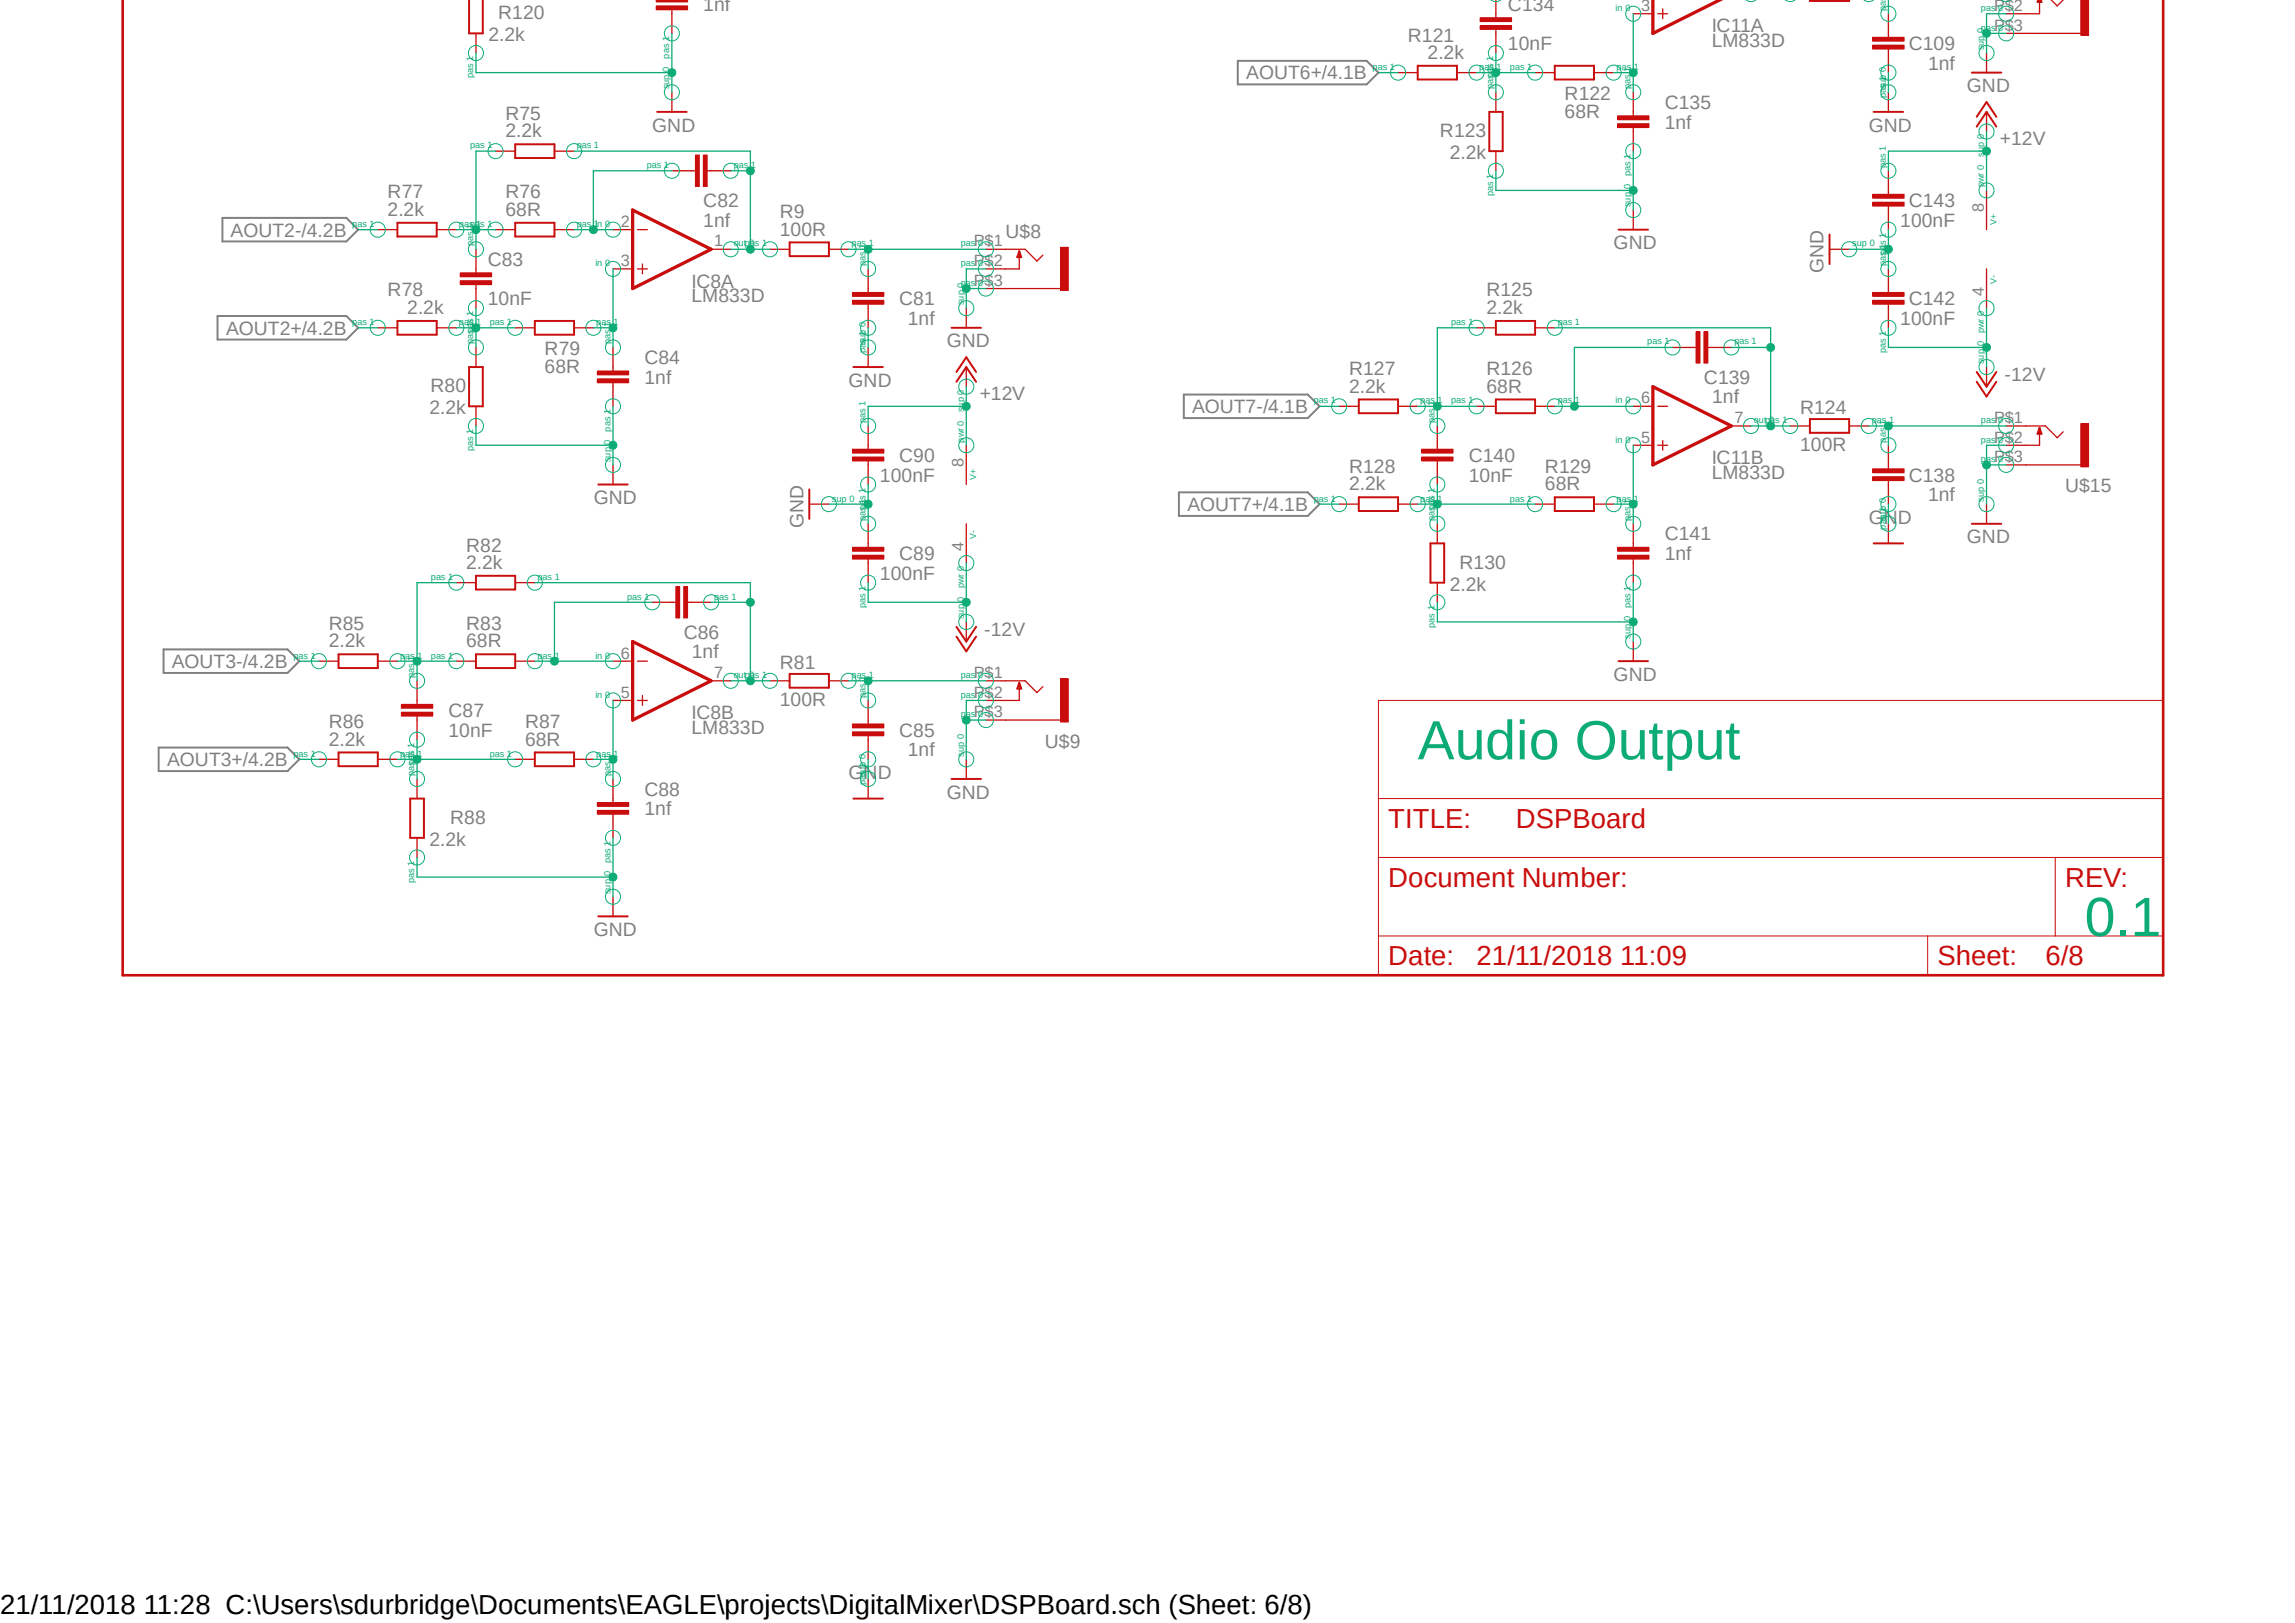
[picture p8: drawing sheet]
<svg xmlns="http://www.w3.org/2000/svg" width="297mm" height="210mm" viewBox="0 0 297 210" stroke-linecap="round" stroke-linejoin="round" font-family="sans-serif">
<defs><g id="words">
<g font-size="7.2" fill="#0dab76">
<text x="183.5" y="98.3">Audio Output</text>
<text x="269.8" y="121.1">0.1</text>
</g>
<g font-size="3.6" fill="#c90d0c">
<text x="179.7" y="107.1">TITLE:</text>
<text x="196.2" y="107.1">DSPBoard</text>
<text x="179.7" y="114.8">Document Number:</text>
<text x="267.3" y="114.8">REV:</text>
<text x="179.7" y="124.9">Date:</text>
<text x="191.1" y="124.9">21/11/2018 11:09</text>
<text x="250.8" y="124.9">Sheet:</text>
<text x="264.7" y="124.9">6/8</text>
</g>
<text font-size="3.6" x="0" y="208.9">21/11/2018 11:28 C:\Users\sdurbridge\Documents\EAGLE\projects\DigitalMixer\DSPBoard.sch (Sheet: 6/8)</text>
<g font-size="2.5" fill="#808080">
<text x="63.2" y="5.3">2.2k</text>
<text x="64.5" y="2.5">R120</text>
<text x="91" y="1.4">1nf</text>
<text x="182.2" y="5.4">R121</text>
<text x="195.2" y="1.4">C134</text>
<text x="221.5" y="4.2">IC11A</text>
<text x="161.3" y="10.3">AOUT6+/4.1B</text>
<text x="184.7" y="7.6">2.2k</text>
<text x="195.2" y="6.5">10nF</text>
<text x="221.5" y="6.1">LM833D</text>
<text x="247" y="6.5">C109</text>
<text x="249.5" y="9">1nf</text>
<text x="254.6" y="11.9">GND</text>
<text x="65.4" y="17.8">2.2k</text>
<text x="65.4" y="15.5">R75</text>
<text x="84.4" y="17">GND</text>
<text x="186.4" y="17.7">R123</text>
<text x="202.5" y="15.2">68R</text>
<text x="202.5" y="13">R122</text>
<text x="215.4" y="16.6">1nf</text>
<text x="215.4" y="14.1">C135</text>
<text x="241.9" y="17">GND</text>
<text x="187.6" y="20.6">2.2k</text>
<text x="258.8" y="18.8">+12V</text>
<text x="50.2" y="27.9">2.2k</text>
<text x="50.2" y="25.7">R77</text>
<text x="65.4" y="27.9">68R</text>
<text x="65.4" y="25.7">R76</text>
<text x="91" y="29.3">1nf</text>
<text x="91" y="26.8">C82</text>
<text x="100.9" y="28.2">R9</text>
<text x="245.9" y="29.3">100nF</text>
<text x="247" y="26.8">C143</text>
<text x="29.8" y="30.6">AOUT2-/4.2B</text>
<text x="63.1" y="34.4">C83</text>
<text x="100.9" y="30.5">100R</text>
<text x="130.1" y="30.7">U$8</text>
<text x="208.8" y="32.3">GND</text>
<text x="236" y="35.3" transform="rotate(-90 236 35.3)">GND</text>
<text x="50.2" y="38.4">R78</text>
<text x="52.7" y="40.6">2.2k</text>
<text x="63.1" y="39.5">10nF</text>
<text x="89.5" y="39.1">LM833D</text>
<text x="89.5" y="37.2">IC8A</text>
<text x="116.4" y="39.5">C81</text>
<text x="192.4" y="40.6">2.2k</text>
<text x="192.4" y="38.4">R125</text>
<text x="247" y="39.5">C142</text>
<text x="29.3" y="43.3">AOUT2+/4.2B</text>
<text x="70.5" y="46">R79</text>
<text x="83.4" y="47.1">C84</text>
<text x="117.5" y="42">1nf</text>
<text x="122.5" y="45">GND</text>
<text x="245.9" y="42">100nF</text>
<text x="55.6" y="53.6">2.2k</text>
<text x="55.7" y="50.8">R80</text>
<text x="70.5" y="48.3">68R</text>
<text x="83.4" y="49.7">1nf</text>
<text x="109.8" y="50">GND</text>
<text x="126.8" y="51.8">+12V</text>
<text x="154.3" y="53.5">AOUT7-/4.1B</text>
<text x="174.6" y="50.8">2.2k</text>
<text x="174.6" y="48.5">R127</text>
<text x="192.4" y="50.8">68R</text>
<text x="192.4" y="48.5">R126</text>
<text x="220.5" y="49.7">C139</text>
<text x="221.6" y="52.2">1nf</text>
<text x="233" y="53.6">R124</text>
<text x="259.4" y="49.3">-12V</text>
<text x="116.4" y="59.8">C90</text>
<text x="190.1" y="59.8">C140</text>
<text x="233" y="58.4">100R</text>
<text x="76.8" y="65.2">GND</text>
<text x="113.9" y="62.4">100nF</text>
<text x="174.6" y="63.5">2.2k</text>
<text x="174.6" y="61.2">R128</text>
<text x="190.1" y="62.3">10nF</text>
<text x="199.9" y="63.5">68R</text>
<text x="199.9" y="61.2">R129</text>
<text x="221.5" y="62">LM833D</text>
<text x="221.5" y="60.1">IC11B</text>
<text x="247" y="62.4">C138</text>
<text x="249.5" y="64.9">1nf</text>
<text x="267.3" y="63.7">U$15</text>
<text x="60.3" y="71.4">R82</text>
<text x="104" y="68.3" transform="rotate(-90 104 68.3)">GND</text>
<text x="153.7" y="66.1">AOUT7+/4.1B</text>
<text x="215.4" y="69.9">C141</text>
<text x="241.9" y="67.8">GND</text>
<text x="254.6" y="70.3">GND</text>
<text x="60.3" y="73.6">2.2k</text>
<text x="113.9" y="75">100nF</text>
<text x="116.4" y="72.5">C89</text>
<text x="187.6" y="76.4">2.2k</text>
<text x="188.9" y="73.6">R130</text>
<text x="215.4" y="72.5">1nf</text>
<text x="42.5" y="83.8">2.2k</text>
<text x="42.5" y="81.5">R85</text>
<text x="60.3" y="83.8">68R</text>
<text x="60.3" y="81.5">R83</text>
<text x="88.5" y="82.6">C86</text>
<text x="127.4" y="82.3">-12V</text>
<text x="22.2" y="86.4">AOUT3-/4.2B</text>
<text x="89.5" y="85.2">1nf</text>
<text x="100.9" y="86.6">R81</text>
<text x="208.8" y="88.1">GND</text>
<text x="42.5" y="94.2">R86</text>
<text x="58" y="95.3">10nF</text>
<text x="58" y="92.8">C87</text>
<text x="67.9" y="94.2">R87</text>
<text x="89.5" y="95">LM833D</text>
<text x="89.5" y="93.1">IC8B</text>
<text x="100.9" y="91.4">100R</text>
<text x="116.4" y="95.3">C85</text>
<text x="21.6" y="99.1">AOUT3+/4.2B</text>
<text x="42.5" y="96.5">2.2k</text>
<text x="67.9" y="96.5">68R</text>
<text x="109.8" y="100.8">GND</text>
<text x="117.5" y="97.9">1nf</text>
<text x="135.2" y="96.7">U$9</text>
<text x="58.3" y="106.6">R88</text>
<text x="83.4" y="105.5">1nf</text>
<text x="83.4" y="103">C88</text>
<text x="122.5" y="103.3">GND</text>
<text x="55.6" y="109.4">2.2k</text>
<text x="76.8" y="121.1">GND</text>
</g>
<g font-size="2.1" fill="#808080">
<text x="212.4" y="1.4">3</text>
<text x="258.1" y="4">P$3</text>
<text x="258.1" y="1.4">P$2</text>
<text x="80.3" y="29.3">2</text>
<text x="256.8" y="27.4" transform="rotate(-90 256.8 27.4)">8</text>
<text x="80.3" y="34.4">3</text>
<text x="92.4" y="31.9">1</text>
<text x="126" y="31.9">P$1</text>
<text x="126" y="34.4">P$2</text>
<text x="126" y="37">P$3</text>
<text x="256.8" y="38.3" transform="rotate(-90 256.8 38.3)">4</text>
<text x="212.4" y="52.2">6</text>
<text x="212.4" y="57.3">5</text>
<text x="224.5" y="54.7">7</text>
<text x="258.1" y="59.8">P$3</text>
<text x="258.1" y="54.7">P$1</text>
<text x="258.1" y="57.3">P$2</text>
<text x="124.7" y="60.4" transform="rotate(-90 124.7 60.4)">8</text>
<text x="124.7" y="71.3" transform="rotate(-90 124.7 71.3)">4</text>
<text x="80.3" y="85.2">6</text>
<text x="92.4" y="87.8">7</text>
<text x="126" y="87.8">P$1</text>
<text x="80.3" y="90.3">5</text>
<text x="126" y="92.8">P$3</text>
<text x="126" y="90.3">P$2</text>
</g>
<g font-size="1.2" fill="#0dab76">
<text x="209.1" y="1.4">in 0</text>
<text x="244.1" y="1.4" transform="rotate(-90 244.1 1.4)">pas 1</text>
<text x="256.4" y="4">pas 0</text>
<text x="256.4" y="1.4">pas 0</text>
<text x="61.2" y="10.1" transform="rotate(-90 61.2 10.1)">pas 1</text>
<text x="86.6" y="11.6" transform="rotate(-90 86.6 11.6)">sup 0</text>
<text x="86.6" y="7.6" transform="rotate(-90 86.6 7.6)">pas 1</text>
<text x="177.6" y="9">pas 1</text>
<text x="191.4" y="9">pas 1</text>
<text x="193.3" y="10.1" transform="rotate(-90 193.3 10.1)">pas 1</text>
<text x="195.4" y="9">pas 1</text>
<text x="209.2" y="9">pas 1</text>
<text x="211" y="11.6" transform="rotate(-90 211 11.6)">pas 1</text>
<text x="244.1" y="11.6" transform="rotate(-90 244.1 11.6)">sup 0</text>
<text x="256.8" y="6.5" transform="rotate(-90 256.8 6.5)">sup 0</text>
<text x="244.1" y="12.7" transform="rotate(-90 244.1 12.7)">pas 1</text>
<text x="60.8" y="19.2">pas 1</text>
<text x="74.6" y="19.2">pas 1</text>
<text x="83.7" y="21.7">pas 1</text>
<text x="95" y="21.7">pas 1</text>
<text x="211" y="22.8" transform="rotate(-90 211 22.8)">pas 1</text>
<text x="244.1" y="21.7" transform="rotate(-90 244.1 21.7)">pas 1</text>
<text x="256.8" y="20.3" transform="rotate(-90 256.8 20.3)">sup 0</text>
<text x="45.6" y="29.3">pas 1</text>
<text x="59.4" y="29.3">pas 1</text>
<text x="60.8" y="29.3">pas 1</text>
<text x="74.6" y="29.3">pas 1in 0</text>
<text x="193.3" y="25.4" transform="rotate(-90 193.3 25.4)">pas 1</text>
<text x="211" y="26.8" transform="rotate(-90 211 26.8)">sup 0</text>
<text x="256.8" y="24.3" transform="rotate(-90 256.8 24.3)">pwr 0</text>
<text x="61.2" y="31.9" transform="rotate(-90 61.2 31.9)">pas 1</text>
<text x="77" y="34.4">in 0</text>
<text x="95" y="31.9">out 0</text>
<text x="96.4" y="31.9">pas 1</text>
<text x="110.2" y="31.9">pas 1</text>
<text x="112" y="34.4" transform="rotate(-90 112 34.4)">pas 1</text>
<text x="124.3" y="31.9">pas 0</text>
<text x="124.3" y="34.4">pas 0</text>
<text x="239.7" y="31.9">sup 0</text>
<text x="244.1" y="34.4" transform="rotate(-90 244.1 34.4)">pas 1</text>
<text x="124.3" y="37">pas 0</text>
<text x="124.7" y="39.5" transform="rotate(-90 124.7 39.5)">sup 0</text>
<text x="45.6" y="42">pas 1</text>
<text x="59.4" y="42">pas 1</text>
<text x="61.2" y="43.1" transform="rotate(-90 61.2 43.1)">pas 1</text>
<text x="63.4" y="42">pas 1</text>
<text x="77.2" y="42">pas 1</text>
<text x="79" y="44.6" transform="rotate(-90 79 44.6)">pas 1</text>
<text x="112" y="45.7" transform="rotate(-90 112 45.7)">pas 1</text>
<text x="112" y="44.6" transform="rotate(-90 112 44.6)">sup 0</text>
<text x="187.8" y="42">pas 1</text>
<text x="201.6" y="42">pas 1</text>
<text x="213.2" y="44.6">pas 1</text>
<text x="224.5" y="44.6">pas 1</text>
<text x="244.1" y="45.7" transform="rotate(-90 244.1 45.7)">pas 1</text>
<text x="256.8" y="47.1" transform="rotate(-90 256.8 47.1)">sup 0</text>
<text x="256.8" y="43.1" transform="rotate(-90 256.8 43.1)">pwr 0</text>
<text x="124.7" y="53.3" transform="rotate(-90 124.7 53.3)">sup 0</text>
<text x="170" y="52.2">pas 1</text>
<text x="183.8" y="52.2">pas 1</text>
<text x="187.8" y="52.2">pas 1</text>
<text x="201.6" y="52.2">pas 1</text>
<text x="209.1" y="52.2">in 0</text>
<text x="61.2" y="58.4" transform="rotate(-90 61.2 58.4)">pas 1</text>
<text x="79" y="59.8" transform="rotate(-90 79 59.8)">sup 0</text>
<text x="79" y="55.8" transform="rotate(-90 79 55.8)">pas 1</text>
<text x="112" y="54.7" transform="rotate(-90 112 54.7)">pas 1</text>
<text x="124.7" y="57.3" transform="rotate(-90 124.7 57.3)">pwr 0</text>
<text x="185.6" y="54.7" transform="rotate(-90 185.6 54.7)">pas 1</text>
<text x="209.1" y="57.3">in 0</text>
<text x="227" y="54.7">out 0</text>
<text x="228.4" y="54.7">pas 1</text>
<text x="242.2" y="54.7">pas 1</text>
<text x="244.1" y="57.3" transform="rotate(-90 244.1 57.3)">pas 1</text>
<text x="256.4" y="59.8">pas 0</text>
<text x="256.4" y="54.7">pas 0</text>
<text x="256.4" y="57.3">pas 0</text>
<text x="107.7" y="64.9">sup 0</text>
<text x="170" y="64.9">pas 1</text>
<text x="183.8" y="64.9">pas 1</text>
<text x="185.6" y="66" transform="rotate(-90 185.6 66)">pas 1</text>
<text x="195.4" y="64.9">pas 1</text>
<text x="209.2" y="64.9">pas 1</text>
<text x="256.8" y="64.9" transform="rotate(-90 256.8 64.9)">sup 0</text>
<text x="112" y="67.4" transform="rotate(-90 112 67.4)">pas 1</text>
<text x="211" y="67.4" transform="rotate(-90 211 67.4)">pas 1</text>
<text x="244.1" y="68.5" transform="rotate(-90 244.1 68.5)">pas 1</text>
<text x="244.1" y="67.4" transform="rotate(-90 244.1 67.4)">sup 0</text>
<text x="55.8" y="75.1">pas 1</text>
<text x="69.6" y="75.1">pas 1</text>
<text x="81.2" y="77.6">pas 1</text>
<text x="92.4" y="77.6">pas 1</text>
<text x="124.7" y="76.1" transform="rotate(-90 124.7 76.1)">pwr 0</text>
<text x="112" y="78.7" transform="rotate(-90 112 78.7)">pas 1</text>
<text x="124.7" y="80.1" transform="rotate(-90 124.7 80.1)">sup 0</text>
<text x="185.6" y="81.2" transform="rotate(-90 185.6 81.2)">pas 1</text>
<text x="211" y="82.7" transform="rotate(-90 211 82.7)">sup 0</text>
<text x="211" y="78.7" transform="rotate(-90 211 78.7)">pas 1</text>
<text x="38" y="85.2">pas 1</text>
<text x="51.8" y="85.2">pas 1</text>
<text x="53.6" y="87.8" transform="rotate(-90 53.6 87.8)">pas 1</text>
<text x="55.8" y="85.2">pas 1</text>
<text x="69.6" y="85.2">pas 1</text>
<text x="77" y="85.2">in 0</text>
<text x="95" y="87.8">out 0</text>
<text x="96.4" y="87.8">pas 1</text>
<text x="110.2" y="87.8">pas 1</text>
<text x="124.3" y="87.8">pas 0</text>
<text x="77" y="90.3">in 0</text>
<text x="112" y="90.3" transform="rotate(-90 112 90.3)">pas 1</text>
<text x="124.3" y="92.8">pas 0</text>
<text x="124.3" y="90.3">pas 0</text>
<text x="38" y="97.9">pas 1</text>
<text x="51.8" y="97.9">pas 1</text>
<text x="53.6" y="99" transform="rotate(-90 53.6 99)">pas 1</text>
<text x="63.4" y="97.9">pas 1</text>
<text x="77.2" y="97.9">pas 1</text>
<text x="79" y="100.5" transform="rotate(-90 79 100.5)">pas 1</text>
<text x="112" y="101.6" transform="rotate(-90 112 101.6)">pas 1</text>
<text x="112" y="100.5" transform="rotate(-90 112 100.5)">sup 0</text>
<text x="124.7" y="97.9" transform="rotate(-90 124.7 97.9)">sup 0</text>
<text x="79" y="111.7" transform="rotate(-90 79 111.7)">pas 1</text>
<text x="53.6" y="114.3" transform="rotate(-90 53.6 114.3)">pas 1</text>
<text x="79" y="115.7" transform="rotate(-90 79 115.7)">sup 0</text>
</g>
<g font-size="1.1" fill="#0dab76">
<text x="258.4" y="29.1" transform="rotate(-90 258.4 29.1)">V+</text>
<text x="258.4" y="36.7" transform="rotate(-90 258.4 36.7)">V-</text>
<text x="126.3" y="62.1" transform="rotate(-90 126.3 62.1)">V+</text>
<text x="126.3" y="69.7" transform="rotate(-90 126.3 69.7)">V-</text>
</g>
</g></defs>
<path d="M145.9 -.1l-130.5 126.8M151.1 -.1l130.5 126.8" fill="none" stroke="#fff" stroke-width=".13"/>
<path d="M160.2 7.9h16.7l1.5 1.5-1.5 1.5h-16.7zM28.8 28.2h16l1.6 1.5-1.6 1.5h-16zM28.2 40.9h16.6l1.6 1.5-1.6 1.5h-16.6zM153.2 51.1h16l1.6 1.5-1.6 1.5h-16zM152.6 63.7h16.6l1.6 1.5-1.6 1.6h-16.6zM20.5 96.7h16.7l1.5 1.6-1.5 1.5h-16.7zM21.2 84h16l1.5 1.6-1.5 1.5h-16z" fill="none" stroke="#808080" stroke-width=".25"/>
<path d="M15.9 0v126.2h264.1v-126.2" fill="none" stroke="#c90d0c" stroke-width=".34"/>
<path d="M178.4 90.6h101.6v35.6h-101.6zM178.4 111h101.6M178.4 103.3h101.6M266 111v10.1M178.4 121.1h101.6M249.5 121.1v5.1" fill="none" stroke="#c90d0c" stroke-width=".13"/>
<path d="M60.7 -.1v4.4h1.8v-4.3" fill="none" stroke="#c90d0c" stroke-width=".25"/>
<path d="M61.6 4.3v2.6M87 1.3v.5" fill="none" stroke="#c90d0c" stroke-width=".17"/>
<path d="M84.9 .8h4.1v.5h-4.1z" fill-rule="evenodd" fill="#c90d0c"/>
<path d="M84.9 -.1v.4h4.1v-.3M84.9 .8h4.1v.5h-4.1z" fill="none" stroke="#c90d0c" stroke-width=".13"/>
<path d="M84.9 .1h4.1" fill="none" stroke="#c90d0c" stroke-width=".3"/>
<path d="M87 1.8v2.5M87 11.9v2.6M79.3 34.8h2.6M79.3 29.7h2.6M82.5 34.8h1.3M82.5 29.7h1.3M83.1 34.2v1.2M92 32.3h2.6M130.1 32.3h2.6l1.5 1.5 .8-.8M130.1 37.3h7.1M131.9 32.5v2.3h-1.8" fill="none" stroke="#c90d0c" stroke-width=".17"/>
<path d="M85 14.5h3.9M131.9 32.5l.3 .8h-.5z" fill="none" stroke="#c90d0c" stroke-width=".25"/>
<path d="M81.9 27.2l10.1 5.1-10.1 5z" fill="none" stroke="#c90d0c" stroke-width=".42"/>
<path d="M137.2 32h1.1v5.6h-1.1z" fill-rule="evenodd" fill="#c90d0c"/>
<path d="M137.2 32h1.1v5.6h-1.1z" fill="none" stroke="#c90d0c" stroke-width=".13"/>
<g fill="none" stroke="#c90d0c" stroke-width=".17">
<path d="M99.7 32.3h2.5M107.3 32.3h2.5M112.4 37.3v.5M112.4 39.4v.5M127.6 37.3h2.5M127.6 32.3h2.5M127.6 34.8h2.5M125.1 47.5v2.5M125.1 57.6v5.1M125.1 67.8v5.1M79.3 90.6h2.6M79.3 85.6h2.6"/>
<path d="M82.5 90.6h1.3M82.5 85.6h1.3M83.1 90v1.3M92 88.1h2.6M125.1 80.5v2.5"/>
</g>
<path d="M81.9 83l10.1 5.1-10.1 5.1z" fill="none" stroke="#c90d0c" stroke-width=".42"/>
<path d="M102.2 31.4h5.1v1.7h-5.1zM123.8 49.4l1.3-1.9 1.2 1.9M123.8 48.1l1.3-1.9 1.2 1.9M123.8 81.1l1.3 1.9 1.2-1.9M123.8 82.4l1.3 1.9 1.2-1.9" fill="none" stroke="#c90d0c" stroke-width=".25"/>
<path d="M110.3 37.8h4.1v.6h-4.1z" fill-rule="evenodd" fill="#c90d0c"/>
<path d="M110.3 37.8h4.1v.6h-4.1z" fill="none" stroke="#c90d0c" stroke-width=".13"/>
<path d="M110.3 38.9h4.1v.5h-4.1z" fill-rule="evenodd" fill="#c90d0c"/>
<path d="M110.3 38.9h4.1v.5h-4.1z" fill="none" stroke="#c90d0c" stroke-width=".13"/>
<path d="M89.5 22.1h.5M91.5 22.1h.5M112.4 34.8v2.5M112.4 39.9v2.5M125.1 39.9v2.5M112.4 45v2.5" fill="none" stroke="#c90d0c" stroke-width=".17"/>
<path d="M110.4 47.5h3.9M123.1 42.4h3.9" fill="none" stroke="#c90d0c" stroke-width=".25"/>
<path d="M90 20.1h.5v4h-.5z" fill-rule="evenodd" fill="#c90d0c"/>
<path d="M90 20.1h.5v4h-.5z" fill="none" stroke="#c90d0c" stroke-width=".13"/>
<path d="M91 20.1h.5v4h-.5z" fill-rule="evenodd" fill="#c90d0c"/>
<path d="M91 20.1h.5v4h-.5z" fill="none" stroke="#c90d0c" stroke-width=".13"/>
<path d="M64.1 19.6h2.6M71.8 19.6h2.5M48.9 29.7h2.5M56.5 29.7h2.6M61.6 34.8v.5M61.6 36.8v.5M64.1 29.7h2.6M71.8 29.7h2.5M87 22.1h2.5M92 22.1h2.6M48.9 42.4h2.5M56.5 42.4h2.6" fill="none" stroke="#c90d0c" stroke-width=".17"/>
<path d="M66.7 18.7h5.1v1.7h-5.1zM51.4 28.8h5.1v1.8h-5.1zM66.7 28.8h5.1v1.8h-5.1zM51.4 41.5h5.1v1.8h-5.1z" fill="none" stroke="#c90d0c" stroke-width=".25"/>
<path d="M59.6 36.3h4v.5h-4z" fill-rule="evenodd" fill="#c90d0c"/>
<path d="M59.6 36.3h4v.5h-4z" fill="none" stroke="#c90d0c" stroke-width=".13"/>
<path d="M59.6 35.3h4v.5h-4z" fill-rule="evenodd" fill="#c90d0c"/>
<path d="M59.6 35.3h4v.5h-4z" fill="none" stroke="#c90d0c" stroke-width=".13"/>
<path d="M61.6 32.3v2.5M61.6 37.3v2.6M61.6 45v2.5M61.6 52.6v2.5M66.7 42.4h2.5M74.3 42.4h2.5M79.3 47.5v.5M79.3 49.5v.5" fill="none" stroke="#c90d0c" stroke-width=".17"/>
<path d="M60.7 47.5h1.8v5.1h-1.8zM69.2 41.5h5.1v1.8h-5.1z" fill="none" stroke="#c90d0c" stroke-width=".25"/>
<path d="M77.3 49h4.1v.5h-4.1z" fill-rule="evenodd" fill="#c90d0c"/>
<path d="M77.3 49h4.1v.5h-4.1z" fill="none" stroke="#c90d0c" stroke-width=".13"/>
<path d="M77.3 48h4.1v.5h-4.1z" fill-rule="evenodd" fill="#c90d0c"/>
<path d="M77.3 48h4.1v.5h-4.1z" fill="none" stroke="#c90d0c" stroke-width=".13"/>
<path d="M79.3 45v2.5M79.3 50v2.6M79.3 60.2v2.5M130.1 88.1h2.6l1.5 1.5 .8-.7M130.1 93.2h7.1M131.9 88.3v2.3h-1.8" fill="none" stroke="#c90d0c" stroke-width=".17"/>
<path d="M77.4 62.7h3.8M131.9 88.3l.3 .8h-.5z" fill="none" stroke="#c90d0c" stroke-width=".25"/>
<path d="M137.2 87.8h1.1v5.6h-1.1z" fill-rule="evenodd" fill="#c90d0c"/>
<path d="M137.2 87.8h1.1v5.6h-1.1z" fill="none" stroke="#c90d0c" stroke-width=".13"/>
<path d="M99.7 88.1h2.5M107.3 88.1h2.5M112.4 93.2v.5M112.4 95.2v.5M127.6 93.2h2.5M127.6 88.1h2.5M127.6 90.6h2.5" fill="none" stroke="#c90d0c" stroke-width=".17"/>
<path d="M102.2 87.2h5.1v1.8h-5.1z" fill="none" stroke="#c90d0c" stroke-width=".25"/>
<path d="M110.3 93.7h4.1v.5h-4.1z" fill-rule="evenodd" fill="#c90d0c"/>
<path d="M110.3 93.7h4.1v.5h-4.1z" fill="none" stroke="#c90d0c" stroke-width=".13"/>
<path d="M110.3 94.7h4.1v.5h-4.1z" fill-rule="evenodd" fill="#c90d0c"/>
<path d="M110.3 94.7h4.1v.5h-4.1z" fill="none" stroke="#c90d0c" stroke-width=".13"/>
<path d="M87 77.9h.5M89 77.9h.5M112.4 90.6v2.6M112.4 95.7v2.6M125.1 98.3v2.5M112.4 100.8v2.5" fill="none" stroke="#c90d0c" stroke-width=".17"/>
<path d="M110.4 103.3h3.9M123.1 100.8h3.9" fill="none" stroke="#c90d0c" stroke-width=".25"/>
<path d="M87.5 75.9h.5v4.1h-.5z" fill-rule="evenodd" fill="#c90d0c"/>
<path d="M87.5 75.9h.5v4.1h-.5z" fill="none" stroke="#c90d0c" stroke-width=".13"/>
<path d="M88.5 75.9h.5v4.1h-.5z" fill-rule="evenodd" fill="#c90d0c"/>
<path d="M88.5 75.9h.5v4.1h-.5z" fill="none" stroke="#c90d0c" stroke-width=".13"/>
<path d="M59.1 75.4h2.5M66.7 75.4h2.5M84.4 77.9h2.6M89.5 77.9h2.5M41.3 85.6h2.5M41.3 98.3h2.5M48.9 85.6h2.5M48.9 98.3h2.5M54 90.6v.5M54 92.7v.5M59.1 85.6h2.5M66.7 85.6h2.5" fill="none" stroke="#c90d0c" stroke-width=".17"/>
<path d="M61.6 74.5h5.1v1.8h-5.1zM43.8 84.7h5.1v1.7h-5.1zM43.8 97.4h5.1v1.7h-5.1zM61.6 84.7h5.1v1.7h-5.1z" fill="none" stroke="#c90d0c" stroke-width=".25"/>
<path d="M51.9 92.2h4.1v.5h-4.1z" fill-rule="evenodd" fill="#c90d0c"/>
<path d="M51.9 92.2h4.1v.5h-4.1z" fill="none" stroke="#c90d0c" stroke-width=".13"/>
<path d="M51.9 91.1h4.1v.6h-4.1z" fill-rule="evenodd" fill="#c90d0c"/>
<path d="M51.9 91.1h4.1v.6h-4.1z" fill="none" stroke="#c90d0c" stroke-width=".13"/>
<path d="M54 88.1v2.5M54 93.2v2.5M66.7 98.3h2.5M74.3 98.3h2.5M54 100.8v2.5M54 108.4v2.6M79.3 103.3v.5M79.3 105.4v.5" fill="none" stroke="#c90d0c" stroke-width=".17"/>
<path d="M69.2 97.4h5.1v1.7h-5.1zM53.1 103.3h1.8v5.1h-1.8z" fill="none" stroke="#c90d0c" stroke-width=".25"/>
<path d="M77.3 104.9h4.1v.5h-4.1z" fill-rule="evenodd" fill="#c90d0c"/>
<path d="M77.3 104.9h4.1v.5h-4.1z" fill="none" stroke="#c90d0c" stroke-width=".13"/>
<path d="M77.3 103.8h4.1v.6h-4.1z" fill-rule="evenodd" fill="#c90d0c"/>
<path d="M77.3 103.8h4.1v.6h-4.1z" fill="none" stroke="#c90d0c" stroke-width=".13"/>
<path d="M112.4 70.3v.5M112.4 72.3v.6M79.3 100.8v2.5M79.3 105.9v2.5M79.3 116v2.6" fill="none" stroke="#c90d0c" stroke-width=".17"/>
<path d="M77.4 118.6h3.8" fill="none" stroke="#c90d0c" stroke-width=".25"/>
<path d="M110.3 70.8h4.1v.5h-4.1z" fill-rule="evenodd" fill="#c90d0c"/>
<path d="M110.3 70.8h4.1v.5h-4.1z" fill="none" stroke="#c90d0c" stroke-width=".13"/>
<path d="M110.3 71.8h4.1v.5h-4.1z" fill-rule="evenodd" fill="#c90d0c"/>
<path d="M110.3 71.8h4.1v.5h-4.1z" fill="none" stroke="#c90d0c" stroke-width=".13"/>
<path d="M112.4 57.6v.5M112.4 59.6v.6M112.4 67.8v2.5M112.4 72.9v2.5" fill="none" stroke="#c90d0c" stroke-width=".17"/>
<path d="M110.3 58.1h4.1v.5h-4.1z" fill-rule="evenodd" fill="#c90d0c"/>
<path d="M110.3 58.1h4.1v.5h-4.1z" fill="none" stroke="#c90d0c" stroke-width=".13"/>
<path d="M110.3 59.1h4.1v.5h-4.1z" fill-rule="evenodd" fill="#c90d0c"/>
<path d="M110.3 59.1h4.1v.5h-4.1z" fill="none" stroke="#c90d0c" stroke-width=".13"/>
<path d="M263.9 -.1v1.9h-1.7M265.4 -.1l.8 .9 .8-.8M211.4 1.8h2.5M214.5 1.8h1.3M215.2 1.1v1.3M262.2 4.3h7.1M112.4 55.1v2.5M104.7 65.2h2.6M112.4 60.2v2.5" fill="none" stroke="#c90d0c" stroke-width=".17"/>
<path d="M263.8 -.1l-.1 .4h.5l-.1-.3M104.7 63.3v3.8" fill="none" stroke="#c90d0c" stroke-width=".25"/>
<path d="M222.6 -.1l-8.7 4.4v-4.3" fill="none" stroke="#c90d0c" stroke-width=".42"/>
<path d="M269.3 -.1h1v4.7h-1z" fill-rule="evenodd" fill="#c90d0c"/>
<path d="M270.3 -.1v4.7h-1v-4.6" fill="none" stroke="#c90d0c" stroke-width=".13"/>
<g fill="none" stroke="#c90d0c" stroke-width=".17">
<path d="M244.4 4.3v.5M244.4 6.3v.6M257.1 14.5v2.5M259.6 4.3h2.6M259.6 1.8h2.6M257.1 24.6v5.1M257.1 34.8v5.1M211.4 57.6h2.5M211.4 52.6h2.5M214.5 57.6h1.3M214.5 52.6h1.3M215.2 57v1.3"/>
<path d="M224.1 55.1h2.5M257.1 47.5v2.5"/>
</g>
<path d="M213.9 50l10.2 5.1-10.2 5.1z" fill="none" stroke="#c90d0c" stroke-width=".42"/>
<path d="M234.2 0v.1h5.1v-.1M255.8 16.4l1.3-1.9 1.3 1.9M255.8 15.1l1.3-1.9 1.3 1.9M255.8 48.1l1.3 1.9 1.3-1.9M255.8 49.4l1.3 1.9 1.3-1.9" fill="none" stroke="#c90d0c" stroke-width=".25"/>
<path d="M242.4 4.8h4v.5h-4z" fill-rule="evenodd" fill="#c90d0c"/>
<path d="M242.4 4.8h4v.5h-4z" fill="none" stroke="#c90d0c" stroke-width=".13"/>
<path d="M242.4 5.8h4v.5h-4z" fill-rule="evenodd" fill="#c90d0c"/>
<path d="M242.4 5.8h4v.5h-4z" fill="none" stroke="#c90d0c" stroke-width=".13"/>
<path d="M180.9 9.4h2.6M188.6 9.4h2.5M193.6 1.8v.5M193.6 3.8v.5M244.4 1.8v2.5M244.4 6.9v2.5M244.4 11.9v2.6M257.1 6.9v2.5" fill="none" stroke="#c90d0c" stroke-width=".17"/>
<path d="M183.5 8.5h5.1v1.8h-5.1zM242.5 14.5h3.8M255.2 9.4h3.8" fill="none" stroke="#c90d0c" stroke-width=".25"/>
<path d="M191.6 3.3h4v.5h-4z" fill-rule="evenodd" fill="#c90d0c"/>
<path d="M191.6 3.3h4v.5h-4z" fill="none" stroke="#c90d0c" stroke-width=".13"/>
<path d="M191.6 2.3h4v.5h-4z" fill-rule="evenodd" fill="#c90d0c"/>
<path d="M191.6 2.3h4v.5h-4z" fill="none" stroke="#c90d0c" stroke-width=".13"/>
<path d="M193.6 -.1v1.9M193.6 4.3v2.6M193.6 11.9v2.6M193.6 19.6v2.5M198.7 9.4h2.5M206.3 9.4h2.5M211.4 14.5v.5M211.4 16.5v.5" fill="none" stroke="#c90d0c" stroke-width=".17"/>
<path d="M192.7 14.5h1.8v5.1h-1.8zM201.2 8.5h5.1v1.8h-5.1z" fill="none" stroke="#c90d0c" stroke-width=".25"/>
<path d="M209.3 16h4.1v.5h-4.1z" fill-rule="evenodd" fill="#c90d0c"/>
<path d="M209.3 16h4.1v.5h-4.1z" fill="none" stroke="#c90d0c" stroke-width=".13"/>
<path d="M209.3 15h4.1v.5h-4.1z" fill-rule="evenodd" fill="#c90d0c"/>
<path d="M209.3 15h4.1v.5h-4.1z" fill="none" stroke="#c90d0c" stroke-width=".13"/>
<path d="M211.4 11.9v2.6M211.4 17v2.6M211.4 27.2v2.5M262.2 55.1h2.5l1.5 1.5 .8-.7M263.9 55.4v2.2h-1.7M262.2 60.2h7.1" fill="none" stroke="#c90d0c" stroke-width=".17"/>
<path d="M209.5 29.7h3.8M263.9 55.4l.3 .7h-.5z" fill="none" stroke="#c90d0c" stroke-width=".25"/>
<path d="M269.3 54.8h1v5.6h-1z" fill-rule="evenodd" fill="#c90d0c"/>
<path d="M269.3 54.8h1v5.6h-1z" fill="none" stroke="#c90d0c" stroke-width=".13"/>
<path d="M231.7 55.1h2.5M239.3 55.1h2.6M259.6 55.1h2.6M259.6 57.6h2.6M244.4 60.2v.5M244.4 62.2v.5M259.6 60.2h2.6" fill="none" stroke="#c90d0c" stroke-width=".17"/>
<path d="M234.2 54.2h5.1v1.8h-5.1z" fill="none" stroke="#c90d0c" stroke-width=".25"/>
<path d="M242.4 60.7h4v.5h-4z" fill-rule="evenodd" fill="#c90d0c"/>
<path d="M242.4 60.7h4v.5h-4z" fill="none" stroke="#c90d0c" stroke-width=".13"/>
<path d="M242.4 61.7h4v.5h-4z" fill-rule="evenodd" fill="#c90d0c"/>
<path d="M242.4 61.7h4v.5h-4z" fill="none" stroke="#c90d0c" stroke-width=".13"/>
<path d="M219 45h.5M221 45h.5M244.4 57.6v2.6M244.4 62.7v2.5M244.4 67.8v2.5M257.1 65.2v2.6" fill="none" stroke="#c90d0c" stroke-width=".17"/>
<path d="M242.5 70.3h3.8M255.2 67.8h3.8" fill="none" stroke="#c90d0c" stroke-width=".25"/>
<path d="M219.5 42.9h.5v4.1h-.5z" fill-rule="evenodd" fill="#c90d0c"/>
<path d="M219.5 42.9h.5v4.1h-.5z" fill="none" stroke="#c90d0c" stroke-width=".13"/>
<path d="M220.5 42.9h.5v4.1h-.5z" fill-rule="evenodd" fill="#c90d0c"/>
<path d="M220.5 42.9h.5v4.1h-.5z" fill="none" stroke="#c90d0c" stroke-width=".13"/>
<path d="M173.3 52.6h2.6M180.9 52.6h2.6M186 57.6v.5M186 59.6v.6M191.1 42.4h2.5M191.1 52.6h2.5M198.7 42.4h2.5M198.7 52.6h2.5M216.5 45h2.5M221.5 45h2.6M173.3 65.2h2.6M180.9 65.2h2.6" fill="none" stroke="#c90d0c" stroke-width=".17"/>
<path d="M175.9 51.7h5v1.8h-5zM193.6 41.5h5.1v1.8h-5.1zM193.6 51.7h5.1v1.8h-5.1zM175.9 64.3h5v1.8h-5z" fill="none" stroke="#c90d0c" stroke-width=".25"/>
<path d="M184 59.1h4v.5h-4z" fill-rule="evenodd" fill="#c90d0c"/>
<path d="M184 59.1h4v.5h-4z" fill="none" stroke="#c90d0c" stroke-width=".13"/>
<path d="M184 58.1h4v.5h-4z" fill-rule="evenodd" fill="#c90d0c"/>
<path d="M184 58.1h4v.5h-4z" fill="none" stroke="#c90d0c" stroke-width=".13"/>
<path d="M186 55.1v2.5M186 60.2v2.5M186 67.8v2.5M186 75.4v2.5M198.7 65.2h2.5M206.3 65.2h2.5M211.4 70.3v.5M211.4 72.3v.6" fill="none" stroke="#c90d0c" stroke-width=".17"/>
<path d="M185.1 70.3h1.8v5.1h-1.8zM201.2 64.3h5.1v1.8h-5.1z" fill="none" stroke="#c90d0c" stroke-width=".25"/>
<path d="M209.3 71.8h4.1v.5h-4.1z" fill-rule="evenodd" fill="#c90d0c"/>
<path d="M209.3 71.8h4.1v.5h-4.1z" fill="none" stroke="#c90d0c" stroke-width=".13"/>
<path d="M209.3 70.8h4.1v.5h-4.1z" fill-rule="evenodd" fill="#c90d0c"/>
<path d="M209.3 70.8h4.1v.5h-4.1z" fill="none" stroke="#c90d0c" stroke-width=".13"/>
<path d="M244.4 37.3v.5M244.4 39.4v.5M211.4 67.8v2.5M211.4 72.9v2.5M211.4 83v2.6" fill="none" stroke="#c90d0c" stroke-width=".17"/>
<path d="M209.5 85.6h3.8" fill="none" stroke="#c90d0c" stroke-width=".25"/>
<path d="M242.4 37.8h4v.6h-4z" fill-rule="evenodd" fill="#c90d0c"/>
<path d="M242.4 37.8h4v.6h-4z" fill="none" stroke="#c90d0c" stroke-width=".13"/>
<path d="M242.4 38.9h4v.5h-4z" fill-rule="evenodd" fill="#c90d0c"/>
<path d="M242.4 38.9h4v.5h-4z" fill="none" stroke="#c90d0c" stroke-width=".13"/>
<path d="M244.4 24.6v.5M244.4 26.7v.5M244.4 34.8v2.5M244.4 39.9v2.5" fill="none" stroke="#c90d0c" stroke-width=".17"/>
<path d="M242.4 25.1h4v.6h-4z" fill-rule="evenodd" fill="#c90d0c"/>
<path d="M242.4 25.1h4v.6h-4z" fill="none" stroke="#c90d0c" stroke-width=".13"/>
<path d="M242.4 26.2h4v.5h-4z" fill-rule="evenodd" fill="#c90d0c"/>
<path d="M242.4 26.2h4v.5h-4z" fill="none" stroke="#c90d0c" stroke-width=".13"/>
<path d="M236.8 32.3h2.5M244.4 22.1v2.5M244.4 27.2v2.5" fill="none" stroke="#c90d0c" stroke-width=".17"/>
<path d="M236.8 30.4v3.8" fill="none" stroke="#c90d0c" stroke-width=".25"/>
<g fill="none" stroke="#0dab76" stroke-width=".13">
<path d="M194.3 -.1a.98 .98 0 0 1-1.4 .1M227.3 -.1a.98 .98 0 0 1-1.4 .1M232.4 -.1a.98 .98 0 0 1-1.4 .1M242.5 -.1a.98 .98 0 0 1-1.3 .1M260.3 -.1a.98 .98 0 0 1-1.3 .1"/>
<circle cx="61.6" cy="6.9" r=".98"/>
<circle cx="64.1" cy="19.6" r=".98"/>
<circle cx="74.3" cy="19.6" r=".98"/>
<circle cx="86.9" cy="11.9" r=".98"/>
<circle cx="86.9" cy="4.3" r=".98"/>
<circle cx="180.9" cy="9.4" r=".98"/>
<circle cx="191.1" cy="9.4" r=".98"/>
<circle cx="193.6" cy="6.9" r=".98"/>
<circle cx="193.6" cy="11.9" r=".98"/>
<circle cx="198.7" cy="9.4" r=".98"/>
<circle cx="208.8" cy="9.4" r=".98"/>
<circle cx="211.4" cy="1.8" r=".98"/>
<circle cx="211.4" cy="11.9" r=".98"/>
<circle cx="211.4" cy="19.6" r=".98"/>
<circle cx="244.4" cy="11.9" r=".98"/>
<circle cx="244.4" cy="9.4" r=".98"/>
<circle cx="244.4" cy="1.8" r=".98"/>
<circle cx="257.1" cy="17" r=".98"/>
<circle cx="257.1" cy="6.9" r=".98"/>
<circle cx="259.6" cy="4.3" r=".98"/>
<circle cx="259.6" cy="1.8" r=".98"/>
<circle cx="48.9" cy="29.7" r=".98"/>
<circle cx="59.1" cy="29.7" r=".98"/>
<circle cx="61.6" cy="39.9" r=".98"/>
<circle cx="61.6" cy="32.3" r=".98"/>
<circle cx="64.1" cy="29.7" r=".98"/>
<circle cx="74.3" cy="29.7" r=".98"/>
<circle cx="79.3" cy="29.7" r=".98"/>
<circle cx="79.3" cy="34.8" r=".98"/>
<circle cx="86.9" cy="22.1" r=".98"/>
<circle cx="94.6" cy="32.3" r=".98"/>
<circle cx="94.6" cy="22.1" r=".98"/>
<circle cx="99.6" cy="32.3" r=".98"/>
<circle cx="109.8" cy="32.3" r=".98"/>
<circle cx="112.3" cy="34.8" r=".98"/>
<circle cx="125" cy="39.9" r=".98"/>
<circle cx="127.6" cy="37.3" r=".98"/>
<circle cx="127.6" cy="32.3" r=".98"/>
<circle cx="127.6" cy="34.8" r=".98"/>
<circle cx="193.6" cy="22.1" r=".98"/>
<circle cx="211.4" cy="27.2" r=".98"/>
<circle cx="239.3" cy="32.3" r=".98"/>
<circle cx="244.4" cy="34.8" r=".98"/>
<circle cx="244.4" cy="22.1" r=".98"/>
<circle cx="244.4" cy="29.7" r=".98"/>
<circle cx="257.1" cy="24.6" r=".98"/>
<circle cx="257.1" cy="39.9" r=".98"/>
<circle cx="48.9" cy="42.4" r=".98"/>
<circle cx="59.1" cy="42.4" r=".98"/>
<circle cx="61.6" cy="45" r=".98"/>
<circle cx="61.6" cy="55.1" r=".98"/>
<circle cx="66.7" cy="42.4" r=".98"/>
<circle cx="76.8" cy="42.4" r=".98"/>
<circle cx="79.3" cy="45" r=".98"/>
<circle cx="79.3" cy="52.6" r=".98"/>
<circle cx="112.3" cy="55.1" r=".98"/>
<circle cx="112.3" cy="45" r=".98"/>
<circle cx="112.3" cy="42.4" r=".98"/>
<circle cx="125" cy="50" r=".98"/>
<circle cx="125" cy="57.6" r=".98"/>
<circle cx="173.3" cy="52.6" r=".98"/>
<circle cx="183.5" cy="52.6" r=".98"/>
<circle cx="186" cy="55.1" r=".98"/>
<circle cx="191.1" cy="42.4" r=".98"/>
<circle cx="191.1" cy="52.6" r=".98"/>
<circle cx="201.2" cy="52.6" r=".98"/>
<circle cx="201.2" cy="42.4" r=".98"/>
<circle cx="211.4" cy="52.6" r=".98"/>
<circle cx="211.4" cy="57.6" r=".98"/>
<circle cx="216.4" cy="45" r=".98"/>
<circle cx="224.1" cy="45" r=".98"/>
<circle cx="226.6" cy="55.1" r=".98"/>
<circle cx="231.7" cy="55.1" r=".98"/>
<circle cx="241.8" cy="55.1" r=".98"/>
<circle cx="244.4" cy="42.4" r=".98"/>
<circle cx="244.4" cy="57.6" r=".98"/>
<circle cx="257.1" cy="47.5" r=".98"/>
<circle cx="259.6" cy="55.1" r=".98"/>
<circle cx="259.6" cy="57.6" r=".98"/>
<circle cx="59.1" cy="75.4" r=".98"/>
<circle cx="69.2" cy="75.4" r=".98"/>
<circle cx="79.3" cy="60.2" r=".98"/>
<circle cx="84.4" cy="77.9" r=".98"/>
<circle cx="92" cy="77.9" r=".98"/>
<circle cx="107.3" cy="65.2" r=".98"/>
<circle cx="112.3" cy="67.8" r=".98"/>
<circle cx="112.3" cy="62.7" r=".98"/>
<circle cx="112.3" cy="75.4" r=".98"/>
<circle cx="125" cy="72.9" r=".98"/>
<circle cx="173.3" cy="65.2" r=".98"/>
<circle cx="183.5" cy="65.2" r=".98"/>
<circle cx="186" cy="77.9" r=".98"/>
<circle cx="186" cy="62.7" r=".98"/>
<circle cx="186" cy="67.8" r=".98"/>
<circle cx="198.7" cy="65.2" r=".98"/>
<circle cx="208.8" cy="65.2" r=".98"/>
<circle cx="211.4" cy="75.4" r=".98"/>
<circle cx="211.4" cy="67.8" r=".98"/>
<circle cx="244.4" cy="65.2" r=".98"/>
<circle cx="244.4" cy="67.8" r=".98"/>
<circle cx="257.1" cy="65.2" r=".98"/>
<circle cx="259.6" cy="60.2" r=".98"/>
<circle cx="41.3" cy="85.6" r=".98"/>
<circle cx="41.3" cy="98.3" r=".98"/>
<circle cx="51.4" cy="98.3" r=".98"/>
<circle cx="51.4" cy="85.6" r=".98"/>
<circle cx="54" cy="88.1" r=".98"/>
<circle cx="54" cy="95.7" r=".98"/>
<circle cx="59.1" cy="85.6" r=".98"/>
<circle cx="66.7" cy="98.3" r=".98"/>
<circle cx="69.2" cy="85.6" r=".98"/>
<circle cx="76.8" cy="98.3" r=".98"/>
<circle cx="79.3" cy="85.6" r=".98"/>
<circle cx="79.3" cy="90.6" r=".98"/>
<circle cx="94.6" cy="88.1" r=".98"/>
<circle cx="99.6" cy="88.1" r=".98"/>
<circle cx="109.8" cy="88.1" r=".98"/>
<circle cx="112.3" cy="98.3" r=".98"/>
<circle cx="112.3" cy="90.6" r=".98"/>
<circle cx="125" cy="80.5" r=".98"/>
<circle cx="125" cy="98.3" r=".98"/>
<circle cx="127.6" cy="88.1" r=".98"/>
<circle cx="127.6" cy="90.6" r=".98"/>
<circle cx="127.6" cy="93.2" r=".98"/>
<circle cx="211.4" cy="83" r=".98"/>
<circle cx="54" cy="111" r=".98"/>
<circle cx="54" cy="100.8" r=".98"/>
<circle cx="79.3" cy="116" r=".98"/>
<circle cx="79.3" cy="108.4" r=".98"/>
<circle cx="79.3" cy="100.8" r=".98"/>
<circle cx="112.3" cy="100.8" r=".98"/>
</g>
<path d="M125.1 50v7.6M125.1 52.6h-12.7v2.5" fill="none" stroke="#0dab76" stroke-width=".17"/>
<circle cx="125" cy="52.6" r=".51" fill="#0dab76"/>
<circle cx="125" cy="52.6" r=".51" fill="none" stroke="#0dab76" stroke-width=".13"/>
<path d="M257.1 17v7.6M257.1 19.6h-12.7v2.5" fill="none" stroke="#0dab76" stroke-width=".17"/>
<circle cx="257.1" cy="19.6" r=".51" fill="#0dab76"/>
<circle cx="257.1" cy="19.6" r=".51" fill="none" stroke="#0dab76" stroke-width=".13"/>
<path d="M112.4 75.4v2.5h12.7M125.1 72.9v7.6" fill="none" stroke="#0dab76" stroke-width=".17"/>
<circle cx="125" cy="77.9" r=".51" fill="#0dab76"/>
<circle cx="125" cy="77.9" r=".51" fill="none" stroke="#0dab76" stroke-width=".13"/>
<path d="M257.1 39.9v7.6M244.4 42.4v2.6h12.7" fill="none" stroke="#0dab76" stroke-width=".17"/>
<circle cx="257.1" cy="45" r=".51" fill="#0dab76"/>
<circle cx="257.1" cy="45" r=".51" fill="none" stroke="#0dab76" stroke-width=".13"/>
<path d="M61.6 6.9v2.5h25.4M87 4.3v7.6" fill="none" stroke="#0dab76" stroke-width=".17"/>
<circle cx="86.9" cy="9.4" r=".51" fill="#0dab76"/>
<circle cx="86.9" cy="9.4" r=".51" fill="none" stroke="#0dab76" stroke-width=".13"/>
<path d="M112.4 42.4v2.6M54 111v2.5h25.3M79.3 108.4v7.6" fill="none" stroke="#0dab76" stroke-width=".17"/>
<circle cx="79.3" cy="113.5" r=".51" fill="#0dab76"/>
<circle cx="79.3" cy="113.5" r=".51" fill="none" stroke="#0dab76" stroke-width=".13"/>
<path d="M112.4 98.3v2.5M125.1 93.2h2.5M127.6 90.6h-2.5v7.7" fill="none" stroke="#0dab76" stroke-width=".17"/>
<circle cx="125" cy="93.2" r=".51" fill="#0dab76"/>
<circle cx="125" cy="93.2" r=".51" fill="none" stroke="#0dab76" stroke-width=".13"/>
<path d="M107.3 65.2h5.1M112.4 62.7v5.1" fill="none" stroke="#0dab76" stroke-width=".17"/>
<circle cx="112.3" cy="65.2" r=".51" fill="#0dab76"/>
<circle cx="112.3" cy="65.2" r=".51" fill="none" stroke="#0dab76" stroke-width=".13"/>
<path d="M125.1 37.3h2.5M127.6 34.8h-2.5v5.1" fill="none" stroke="#0dab76" stroke-width=".17"/>
<circle cx="125" cy="37.3" r=".51" fill="#0dab76"/>
<circle cx="125" cy="37.3" r=".51" fill="none" stroke="#0dab76" stroke-width=".13"/>
<path d="M61.6 55.1v2.5h17.7M79.3 52.6v7.6" fill="none" stroke="#0dab76" stroke-width=".17"/>
<circle cx="79.3" cy="57.6" r=".51" fill="#0dab76"/>
<circle cx="79.3" cy="57.6" r=".51" fill="none" stroke="#0dab76" stroke-width=".13"/>
<path d="M244.4 9.4v2.5M186 77.9v2.6h25.4M211.4 75.4v7.6" fill="none" stroke="#0dab76" stroke-width=".17"/>
<circle cx="211.4" cy="80.5" r=".51" fill="#0dab76"/>
<circle cx="211.4" cy="80.5" r=".51" fill="none" stroke="#0dab76" stroke-width=".13"/>
<path d="M259.6 57.6h-2.5v7.6M244.4 65.2v2.6M257.1 60.2h2.5" fill="none" stroke="#0dab76" stroke-width=".17"/>
<circle cx="257.1" cy="60.2" r=".51" fill="#0dab76"/>
<circle cx="257.1" cy="60.2" r=".51" fill="none" stroke="#0dab76" stroke-width=".13"/>
<path d="M239.3 32.3h5.1M244.4 29.7v5.1" fill="none" stroke="#0dab76" stroke-width=".17"/>
<circle cx="244.4" cy="32.3" r=".51" fill="#0dab76"/>
<circle cx="244.4" cy="32.3" r=".51" fill="none" stroke="#0dab76" stroke-width=".13"/>
<path d="M257.1 4.3h2.5M259.6 1.8h-2.5v5.1" fill="none" stroke="#0dab76" stroke-width=".17"/>
<circle cx="257.1" cy="4.3" r=".51" fill="#0dab76"/>
<circle cx="257.1" cy="4.3" r=".51" fill="none" stroke="#0dab76" stroke-width=".13"/>
<path d="M211.4 19.6v7.6M193.6 22.1v2.5h17.8" fill="none" stroke="#0dab76" stroke-width=".17"/>
<circle cx="211.4" cy="24.6" r=".51" fill="#0dab76"/>
<circle cx="211.4" cy="24.6" r=".51" fill="none" stroke="#0dab76" stroke-width=".13"/>
<path d="M71.8 77.9v7.7M69.2 85.6h10.1" fill="none" stroke="#0dab76" stroke-width=".17"/>
<circle cx="71.8" cy="85.6" r=".51" fill="#0dab76"/>
<circle cx="71.8" cy="85.6" r=".51" fill="none" stroke="#0dab76" stroke-width=".13"/>
<path d="M71.8 77.9h12.6M51.4 85.6h7.7M54 85.6v2.5" fill="none" stroke="#0dab76" stroke-width=".17"/>
<circle cx="54" cy="85.6" r=".51" fill="#0dab76"/>
<circle cx="54" cy="85.6" r=".51" fill="none" stroke="#0dab76" stroke-width=".13"/>
<path d="M59.1 75.4h-5.1v10.2M51.4 98.3h15.3M54 95.7v2.6" fill="none" stroke="#0dab76" stroke-width=".17"/>
<circle cx="54" cy="98.3" r=".51" fill="#0dab76"/>
<circle cx="54" cy="98.3" r=".51" fill="none" stroke="#0dab76" stroke-width=".13"/>
<path d="M69.2 75.4h27.9v12.7h-2.5M92 77.9h5.1M54 98.3v2.5" fill="none" stroke="#0dab76" stroke-width=".17"/>
<circle cx="97.1" cy="77.9" r=".51" fill="#0dab76"/>
<circle cx="97.1" cy="77.9" r=".51" fill="none" stroke="#0dab76" stroke-width=".13"/>
<path d="M97.1 88.1h2.6" fill="none" stroke="#0dab76" stroke-width=".17"/>
<circle cx="97.1" cy="88.1" r=".51" fill="#0dab76"/>
<circle cx="97.1" cy="88.1" r=".51" fill="none" stroke="#0dab76" stroke-width=".13"/>
<path d="M76.8 98.3h2.5M79.3 90.6v10.2" fill="none" stroke="#0dab76" stroke-width=".17"/>
<circle cx="79.3" cy="98.3" r=".51" fill="#0dab76"/>
<circle cx="79.3" cy="98.3" r=".51" fill="none" stroke="#0dab76" stroke-width=".13"/>
<path d="M109.8 88.1h17.8M112.4 88.1v2.5" fill="none" stroke="#0dab76" stroke-width=".17"/>
<circle cx="112.3" cy="88.1" r=".51" fill="#0dab76"/>
<circle cx="112.3" cy="88.1" r=".51" fill="none" stroke="#0dab76" stroke-width=".13"/>
<path d="M109.8 32.3h17.8M112.4 32.3v2.5" fill="none" stroke="#0dab76" stroke-width=".17"/>
<circle cx="112.3" cy="32.3" r=".51" fill="#0dab76"/>
<circle cx="112.3" cy="32.3" r=".51" fill="none" stroke="#0dab76" stroke-width=".13"/>
<path d="M94.6 32.3h5.1M97.1 22.1v10.2" fill="none" stroke="#0dab76" stroke-width=".17"/>
<circle cx="97.1" cy="32.3" r=".51" fill="#0dab76"/>
<circle cx="97.1" cy="32.3" r=".51" fill="none" stroke="#0dab76" stroke-width=".13"/>
<path d="M97.1 19.6v2.5h-2.5" fill="none" stroke="#0dab76" stroke-width=".17"/>
<circle cx="97.1" cy="22.1" r=".51" fill="#0dab76"/>
<circle cx="97.1" cy="22.1" r=".51" fill="none" stroke="#0dab76" stroke-width=".13"/>
<path d="M74.3 19.6h22.8M74.3 29.7h5M87 22.1h-10.2v7.6" fill="none" stroke="#0dab76" stroke-width=".17"/>
<circle cx="76.8" cy="29.7" r=".51" fill="#0dab76"/>
<circle cx="76.8" cy="29.7" r=".51" fill="none" stroke="#0dab76" stroke-width=".13"/>
<path d="M64.1 19.6h-2.5v10.1M59.1 29.7h5" fill="none" stroke="#0dab76" stroke-width=".17"/>
<circle cx="61.6" cy="29.7" r=".51" fill="#0dab76"/>
<circle cx="61.6" cy="29.7" r=".51" fill="none" stroke="#0dab76" stroke-width=".13"/>
<path d="M61.6 29.7v2.6M61.6 39.9v5.1M59.1 42.4h2.5" fill="none" stroke="#0dab76" stroke-width=".17"/>
<circle cx="61.6" cy="42.4" r=".51" fill="#0dab76"/>
<circle cx="61.6" cy="42.4" r=".51" fill="none" stroke="#0dab76" stroke-width=".13"/>
<path d="M79.3 34.8v10.2M61.6 42.4h5.1M76.8 42.4h2.5" fill="none" stroke="#0dab76" stroke-width=".17"/>
<circle cx="79.3" cy="42.4" r=".51" fill="#0dab76"/>
<circle cx="79.3" cy="42.4" r=".51" fill="none" stroke="#0dab76" stroke-width=".13"/>
<path d="M201.2 52.6h10.2M203.8 45v7.6" fill="none" stroke="#0dab76" stroke-width=".17"/>
<circle cx="203.7" cy="52.6" r=".51" fill="#0dab76"/>
<circle cx="203.7" cy="52.6" r=".51" fill="none" stroke="#0dab76" stroke-width=".13"/>
<path d="M183.5 52.6h7.6M186 52.6v2.5M203.8 45h12.7" fill="none" stroke="#0dab76" stroke-width=".17"/>
<circle cx="186" cy="52.6" r=".51" fill="#0dab76"/>
<circle cx="186" cy="52.6" r=".51" fill="none" stroke="#0dab76" stroke-width=".13"/>
<path d="M191.1 42.4h-5.1v10.2M183.5 65.2h15.2M186 62.7v2.5" fill="none" stroke="#0dab76" stroke-width=".17"/>
<circle cx="186" cy="65.2" r=".51" fill="#0dab76"/>
<circle cx="186" cy="65.2" r=".51" fill="none" stroke="#0dab76" stroke-width=".13"/>
<path d="M201.2 42.4h28v12.7h-2.6M224.1 45h5.1M186 65.2v2.6" fill="none" stroke="#0dab76" stroke-width=".17"/>
<circle cx="229.1" cy="45" r=".51" fill="#0dab76"/>
<circle cx="229.1" cy="45" r=".51" fill="none" stroke="#0dab76" stroke-width=".13"/>
<path d="M229.2 55.1h2.5" fill="none" stroke="#0dab76" stroke-width=".17"/>
<circle cx="229.1" cy="55.1" r=".51" fill="#0dab76"/>
<circle cx="229.1" cy="55.1" r=".51" fill="none" stroke="#0dab76" stroke-width=".13"/>
<path d="M211.4 57.6v10.2M208.8 65.2h2.6" fill="none" stroke="#0dab76" stroke-width=".17"/>
<circle cx="211.4" cy="65.2" r=".51" fill="#0dab76"/>
<circle cx="211.4" cy="65.2" r=".51" fill="none" stroke="#0dab76" stroke-width=".13"/>
<path d="M241.9 55.1h17.7M244.4 55.1v2.5" fill="none" stroke="#0dab76" stroke-width=".17"/>
<circle cx="244.4" cy="55.1" r=".51" fill="#0dab76"/>
<circle cx="244.4" cy="55.1" r=".51" fill="none" stroke="#0dab76" stroke-width=".13"/>
<path d="M244.4 -.1v1.9M191.1 9.4h2.5M193.6 6.9v5" fill="none" stroke="#0dab76" stroke-width=".17"/>
<circle cx="193.6" cy="9.4" r=".51" fill="#0dab76"/>
<circle cx="193.6" cy="9.4" r=".51" fill="none" stroke="#0dab76" stroke-width=".13"/>
<path d="M193.6 9.4h5.1M208.8 9.4h2.6M211.4 1.8v10.1" fill="none" stroke="#0dab76" stroke-width=".17"/>
<circle cx="211.4" cy="9.4" r=".51" fill="#0dab76"/>
<circle cx="211.4" cy="9.4" r=".51" fill="none" stroke="#0dab76" stroke-width=".13"/>
<path d="M178.4 9.4h2.5M46.4 29.7h2.5M46.4 42.4h2.5M170.8 52.6h2.5M170.8 65.2h2.5M38.7 85.6h2.6M38.7 98.3h2.6" fill="none" stroke="#0dab76" stroke-width=".17"/>
<use href="#words"/>
</svg>
